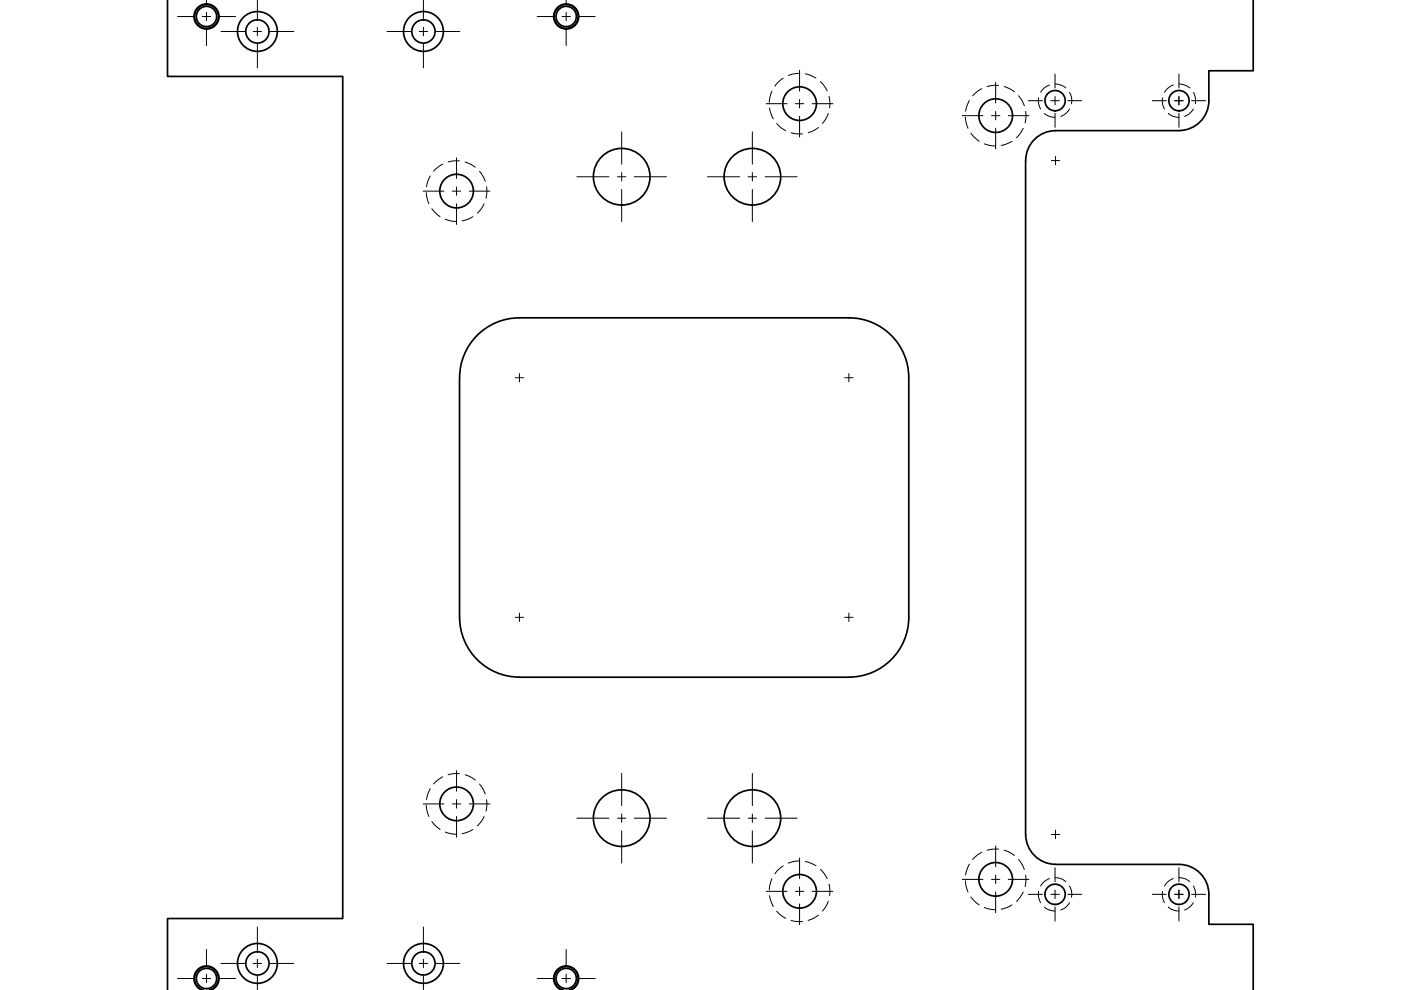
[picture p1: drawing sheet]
<svg xmlns="http://www.w3.org/2000/svg" width="297mm" height="210mm" viewBox="0 0 297 210" stroke-linecap="round" stroke-linejoin="round" font-family="sans-serif">
<!-- layer: Hidden -->
<g fill="none" stroke="#000" stroke-width=".21">
<path d="M163.7 19.3l-.5 1.4-.1 1M166.1 16.6l-1.2 .9-.6 .8M169.5 15.6l-1.4 .1-1 .3M170.7 15.7l1 .2 1.3 .6M173.9 17.3l.7 .7 .8 1.3M208.2 18.8l-.9 .5-1.1 1M211.7 18.1h-1l-1.4 .2M212.9 18.3l1.4 .6 .8 .6M222.5 18l-.1 .1a3.5 3.5 0 0 0-1.8 1.5M223.7 17.8h.3a3.6 3.6 0 0 1 2 .8M226.8 19.6l.1 .3a3.4 3.4 0 0 1 .3 2.1M248.8 18l-1.1 .6-.8 1"/>
<path d="M250 17.8h.2a3.6 3.6 0 0 1 2 .8M253 19.6l.5 1.3-.1 1.1M91.2 37.3l-.4 .9-.4 1.4M93.9 34.8l-.9 .5-1.1 1M97.4 34.1h-1l-1.4 .2M98.6 34.3l1.4 .6 .8 .6M101.7 36.3l.8 1.2 .4 .9M103.2 39.6v1.5l-.2 1M163.2 22.9l.3 1.4 .5 .9M164.7 26.2l1 1 .9 .5M167.7 28.2l1.5 .2h1M173.5 27l-.8 .6-1.4 .5"/>
<path d="M175.6 24.1l-.4 .9-.8 1.2M175.8 20.4l.1 1v1.5M204.7 24.8l.1 1 .4 1.4M205.5 21.3l-.4 .9-.4 1.4M205.8 28.3l.7 .7 1.1 .9M208.7 30.5l.9 .3 1.5 .2M214.6 29.9l-1.3 .7-1 .2M216 20.3l.8 1.2 .4 .9M216.9 27.2l-.7 1.3-.7 .7M217.5 23.6v1.5l-.2 .9M220.2 20.7v.2a3.4 3.4 0 0 0 .4 2.2M221.4 24.1l1.2 .6 1.1 .2"/>
<path d="M226.8 23.1l-1.1 1.1-.8 .5M246.5 20.7l-.1 .2a3.5 3.5 0 0 0 .5 2.2M247.7 24.1l1.2 .6 1.1 .2M253 23.1l-1 1.1-.9 .5M90.4 40.8l.1 1 .4 1.4M91.6 44.3l.6 .7 1.1 .9M94.4 46.5l.9 .3 1.5 .2M100.3 45.9l-1.3 .7-1 .2M102.6 43.2l-.7 1.3-.7 .7M90.4 170.7l.1 1 .4 1.4M91.2 167.2l-.4 .9-.4 1.4M91.6 174.2l.6 .7 1.1 .9"/>
<path d="M93.9 164.7l-2 1.5M94.4 176.4l.9 .3 1.5 .2M97.4 164h-1l-1.4 .3M98.6 164.3l1.4 .5 .8 .6M100.3 175.9l-1.3 .6-1 .3M101.7 166.2l.8 1.2 .4 1M102.6 173.1l-.7 1.3-.7 .7M103.2 169.5v1.5l-.2 1M163.2 189.9l.3 1.4 .5 .9M163.7 186.3l-.5 1.4-.1 1M164.7 193.2l1 1 .9 .5M166.1 183.6l-1.2 .9-.6 .8"/>
<path d="M167.7 195.2l1.5 .2h1M169.5 182.5l-1.4 .2-1 .3M170.7 182.7l1 .2 1.3 .7M173.5 194l-.8 .6-1.4 .5M173.9 184.3l.7 .8 .8 1.2M175.6 191.1l-.4 .9-.8 1.2M175.8 187.4l.1 1v1.5M204.7 186.7l.1 1 .4 1.4M205.5 183.2l-.4 .9-.4 1.4M205.8 190.2l.7 .7 1.1 .9M208.2 180.7l-.9 .5-1.1 1M208.7 192.4l.9 .3 1.5 .2"/>
<path d="M211.7 180h-1l-1.4 .3M212.9 180.3l1.4 .5 .8 .6M214.6 191.9l-1.3 .6-1 .3M216 182.2l.8 1.2 .4 1M216.9 189.1l-.7 1.3-.7 .7M217.5 185.5v1.5l-.2 1M220.2 189v.2a3.5 3.5 0 0 0 .4 2.2M221.4 192.3l1.2 .7 1.1 .2M222.5 186.3h-.1a3.4 3.4 0 0 0-1.8 1.5M223.7 186.1h.3a3.3 3.3 0 0 1 2 .8M226.8 187.9l.1 .3a3.3 3.3 0 0 1 .3 2M226.8 191.4l-1.1 1.1-.8 .4"/>
<path d="M246.5 189l-.1 .2a3.6 3.6 0 0 0 .5 2.2M247.7 192.3l1.2 .7 1.1 .2M248.8 186.3h-.2a3.5 3.5 0 0 0-1.7 1.5M250 186.1h.2a3.3 3.3 0 0 1 2 .8M253 191.4l-1 1.1-.9 .4M253 187.9l.5 1.3-.1 1"/>
</g>
<!-- layer: Visible -->
<g fill="none" stroke="#000" stroke-width=".36">
<path d="M35.5 -.1v16.3h37.2v178.5h-37.2v15.2M265.7 -.1v15.1h-9.4v6.3a6.3 6.3 0 0 1-6.3 6.4M217.4 34.1v142.8M250 27.7h-26.2a6.3 6.3 0 0 0-6.3 6.3M97.4 80.1v50.8M97.5 80.1a12.7 12.7 0 0 1 12.6-12.7h69.9a12.7 12.7 0 0 1 12.7 12.7v50.8a12.7 12.7 0 0 1-12.7 12.7h-69.9a12.7 12.7 0 0 1-12.6-12.7M217.5 176.9a6.3 6.3 0 0 0 6.3 6.4M223.8 183.3h26.2a6.3 6.3 0 0 1 6.3 6.3M256.3 189.6v6.4h9.4v13.9M42.8 209.9a2.65 2.65 0 0 1-1.1-4.1 2.65 2.65 0 0 1 4.2 0 2.65 2.65 0 0 1-1.1 4.1M43.2 209.9a2.52 2.52 0 0 1-1.5-3.9 2.52 2.52 0 0 1 4.2 0 2.52 2.52 0 0 1-1.6 3.9M119 209.9a2.65 2.65 0 0 1-1.1-4.1 2.65 2.65 0 0 1 4.2 0 2.65 2.65 0 0 1-1.1 4.1"/>
<path d="M119.5 209.9a2.52 2.52 0 0 1-1.5-3.9 2.52 2.52 0 0 1 4.1 0 2.52 2.52 0 0 1-1.5 3.9"/>
<circle cx="43.8" cy="3.5" r="2.66"/>
<circle cx="43.8" cy="3.5" r="2.53"/>
<circle cx="43.8" cy="3.5" r="2.15"/>
<circle cx="54.6" cy="6.7" r="2.47"/>
<circle cx="54.6" cy="6.7" r="4.2"/>
<circle cx="89.8" cy="6.7" r="2.47"/>
<circle cx="89.8" cy="6.7" r="4.2"/>
<circle cx="120" cy="3.5" r="2.66"/>
<circle cx="120" cy="3.5" r="2.53"/>
<circle cx="120" cy="3.5" r="2.15"/>
<circle cx="131.8" cy="37.5" r="6"/>
<circle cx="159.5" cy="37.5" r="6"/>
<circle cx="169.5" cy="22" r="3.6"/>
<circle cx="211.1" cy="24.5" r="3.6"/>
<circle cx="223.7" cy="21.3" r="2.15"/>
<circle cx="250" cy="21.3" r="2.15"/>
<circle cx="96.8" cy="40.5" r="3.6"/>
<circle cx="96.8" cy="170.4" r="3.6"/>
<circle cx="131.8" cy="173.5" r="6"/>
<circle cx="159.5" cy="173.5" r="6"/>
<circle cx="169.5" cy="189" r="3.6"/>
<circle cx="211.1" cy="186.4" r="3.6"/>
<circle cx="223.7" cy="189.6" r="2.15"/>
<circle cx="250" cy="189.6" r="2.15"/>
<circle cx="43.8" cy="207.5" r="2.15"/>
<circle cx="54.6" cy="204.3" r="2.47"/>
<circle cx="54.6" cy="204.3" r="4.2"/>
<circle cx="89.8" cy="204.3" r="2.47"/>
<circle cx="89.8" cy="204.3" r="4.2"/>
<circle cx="120" cy="207.5" r="2.15"/>
</g>
<!-- layer: Smart Centers -->
<g fill="none" stroke="#000" stroke-width=".21">
<path d="M43.8 -.1v.9M54.6 0v4M89.8 0v4M120 -.1v.9M37.6 3.5h3.5M42.9 3.5h1.8M43.8 2.6v1.8M43.8 6.2v3.5M46.5 3.5h3.4M46.9 6.7h5M53.7 6.7h1.8M54.6 5.8v1.8"/>
<path d="M54.6 9.4v5M57.3 6.7h5M82.1 6.7h5M88.9 6.7h1.8M89.8 5.8v1.8M89.8 9.4v5M92.5 6.7h5M113.9 3.5h3.5M119.1 3.5h1.8M120 2.6v1.8M120 6.2v3.5M122.7 3.5h3.5"/>
<path d="M169.5 14.9v4.4M211.1 17.5v4.3M223.7 15.7v3M250 15.7v3M96.8 33.5v4.3M96.8 39.6v1.8M122.3 37.5h6.8M130.9 37.5h1.8M131.8 28v6.8M131.8 36.6v1.8M134.5 37.5h6.8M150 37.5h6.8"/>
<path d="M158.6 37.5h1.8M159.5 28v6.8M159.5 36.6v1.8M162.2 37.5h6.8M162.5 22h4.4M168.6 22h1.8M169.5 21.1v1.8M169.5 24.7v4.4M172.2 22h4.4M204 24.5h4.4M210.2 24.5h1.8M211.1 23.6v1.8"/>
<path d="M211.1 27.2v4.4M213.8 24.5h4.4M218 21.4h3M222.8 21.4h1.8M222.9 34.1h1.8M223.7 20.5v1.7M223.7 24v3M223.8 33.2v1.7M226.4 21.4h2.9M244.3 21.4h3M249.1 21.4h1.7M250 20.5v1.7"/>
<path d="M250 24v3M252.6 21.4h3M89.7 40.5h4.4M95.9 40.5h1.8M96.8 43.2v4.4M99.5 40.5h4.4M131.8 40.2v6.8M159.5 40.2v6.8M110.1 79.2v1.8M180 79.2v1.8M109.2 80.1h1.8M179.1 80.1h1.8"/>
<path d="M109.2 130.9h1.8M110.1 130v1.8M179.1 130.9h1.8M180 130v1.8M89.7 170.4h4.4M95.9 170.4h1.8M96.8 163.4v4.4M96.8 169.5v1.8M96.8 173.1v4.4M99.5 170.4h4.4M122.3 173.5h6.8M130.9 173.5h1.8"/>
<path d="M131.8 164v6.8M131.8 172.6v1.8M131.8 176.2v6.8M134.5 173.5h6.8M150 173.5h6.8M158.6 173.5h1.8M159.5 164v6.8M159.5 172.6v1.8M159.5 176.2v6.8M162.2 173.5h6.8M211.1 179.4v4.4M222.9 176.9h1.8"/>
<path d="M223.8 176v1.8M54.6 196.5v5.1M89.8 196.5v5.1M162.5 189h4.4M168.6 189h1.8M169.5 181.9v4.4M169.5 188.1v1.8M169.5 191.7v4.4M172.2 189h4.4M204 186.5h4.4M210.2 186.5h1.8M211.1 185.5v1.8"/>
<path d="M211.1 189.1v4.4M213.8 186.5h4.4M218 189.6h3M222.8 189.6h1.8M223.7 184v2.9M223.7 188.7v1.8M223.7 192.3v3M226.4 189.6h2.9M244.3 189.6h3M249.1 189.6h1.7M250 184v2.9M250 188.7v1.8"/>
<path d="M250 192.3v3M252.6 189.6h3M37.6 207.5h3.5M42.9 207.5h1.8M43.8 201.3v3.5M43.8 206.6v1.8M46.5 207.5h3.4M46.9 204.3h5M53.7 204.3h1.8M54.6 203.4v1.8M54.6 207v2.9M57.3 204.3h5"/>
<path d="M82.1 204.3h5M88.9 204.3h1.8M89.8 203.4v1.8M89.8 207v2.9M92.5 204.3h5M113.9 207.5h3.5M119.1 207.5h1.8M120 201.3v3.5M120 206.6v1.8M122.7 207.5h3.5"/>
</g>
</svg>
